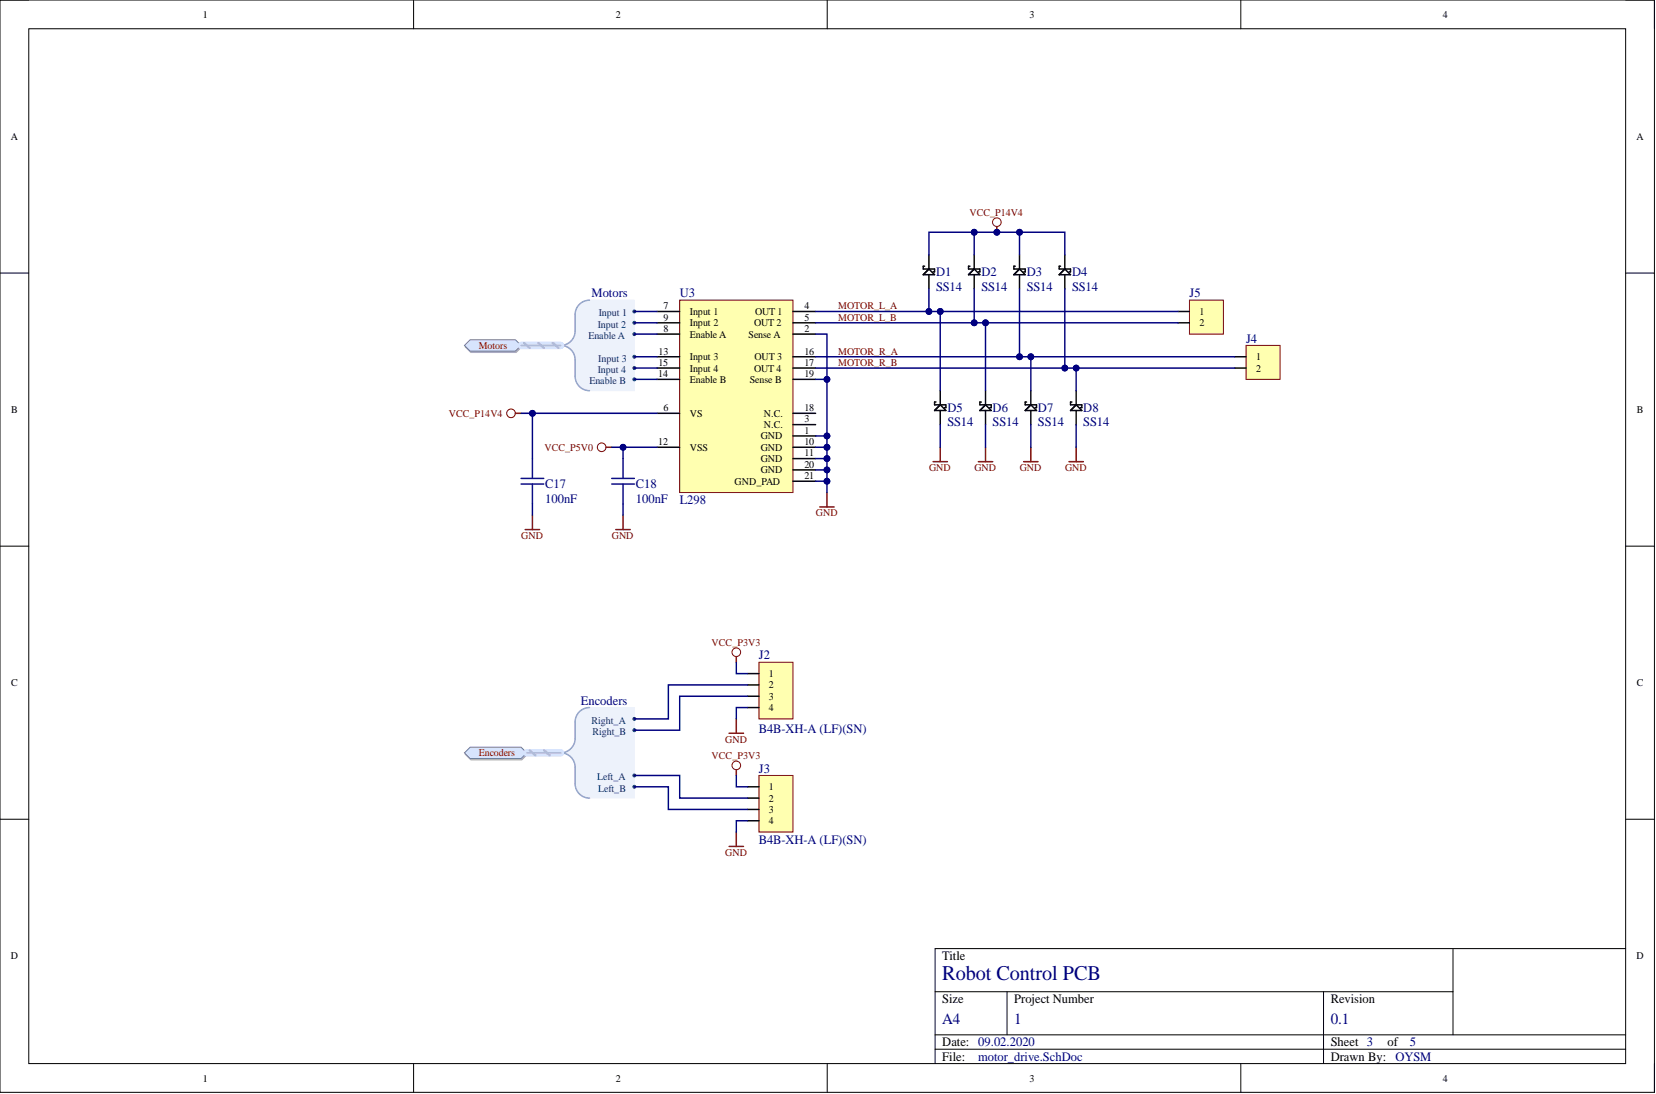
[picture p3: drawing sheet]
<svg xmlns="http://www.w3.org/2000/svg" width="292mm" height="193mm" viewBox="0 0 292 193" stroke-linecap="round" stroke-linejoin="round" font-family="sans-serif">
<defs><g id="words">
<text font-size="3.7" fill="#000080" x="166.2" y="172.9">Robot Control PCB</text>
<g font-size="2.7" fill="#000080">
<text x="166.2" y="180.7">A4</text>
<text x="178.9" y="180.7">1</text>
<text x="234.7" y="180.7">0.1</text>
</g>
<g font-size="2.3" fill="#000080">
<text x="104.3" y="52.4">Motors</text>
<text x="119.9" y="52.4">U3</text>
<text x="165.1" y="48.7">D1</text>
<text x="165.1" y="51.3">SS14</text>
<text x="173.1" y="48.7">D2</text>
<text x="173.1" y="51.3">SS14</text>
<text x="181.1" y="48.7">D3</text>
<text x="181.1" y="51.3">SS14</text>
<text x="189.1" y="48.7">D4</text>
<text x="189.1" y="51.3">SS14</text>
<text x="209.8" y="52.4">J5</text>
<text x="219.8" y="60.4">J4</text>
<text x="167.1" y="72.7">D5</text>
<text x="167.1" y="75.2">SS14</text>
<text x="175.1" y="72.7">D6</text>
<text x="175.1" y="75.2">SS14</text>
<text x="183.1" y="72.7">D7</text>
<text x="183.1" y="75.2">SS14</text>
<text x="191.1" y="72.7">D8</text>
<text x="191.1" y="75.2">SS14</text>
<text x="96.2" y="86.2">C17</text>
<text x="96.2" y="88.7">100nF</text>
<text x="112.2" y="86.2">C18</text>
<text x="112.2" y="88.7">100nF</text>
<text x="119.9" y="88.9">L298</text>
<text x="133.9" y="116.3">J2</text>
<text x="102.4" y="124.3">Encoders</text>
<text x="133.9" y="129.3">B4B-XH-A (LF)(SN)</text>
<text x="133.9" y="136.3">J3</text>
<text x="133.9" y="148.8">B4B-XH-A (LF)(SN)</text>
<text x="248.7" y="184.6">5</text>
<text x="172.6" y="187.1">motor_drive.SchDoc</text>
<text x="246.1" y="187.1">OYSM</text>
</g>
<g font-size="2.3">
<text x="166.2" y="169.4">Title</text>
<text x="166.2" y="177">Size</text>
<text x="178.9" y="177">Project Number</text>
<text x="234.7" y="177">Revision</text>
<text x="166.2" y="184.6">Date: 09.02.2020</text>
<text x="234.7" y="184.6">Sheet 3</text>
<text x="244.7" y="184.6">of</text>
<text x="166.2" y="187.1">File:</text>
<text x="234.7" y="187.1">Drawn By:</text>
</g>
<g font-size="1.8">
<text x="35.8" y="3.2">1</text>
<text x="108.6" y="3.2">2</text>
<text x="181.6" y="3.2">3</text>
<text x="254.5" y="3.2">4</text>
<text x="1.9" y="24.7">A</text>
<text x="288.6" y="24.7">A</text>
<text x="117" y="54.6">7</text>
<text x="117" y="58.5">8</text>
<text x="117" y="56.5">9</text>
<text x="121.7" y="55.6">Input 1</text>
<text x="121.7" y="59.5">Enable A</text>
<text x="121.7" y="57.6">Input 2</text>
<text x="132" y="59.5">Sense A</text>
<text x="133" y="57.6">OUT 2</text>
<text x="133.2" y="55.6">OUT 1</text>
<text x="141.9" y="58.5">2</text>
<text x="141.9" y="54.6">4</text>
<text x="141.9" y="56.5">5</text>
<text x="211.6" y="57.6">2</text>
<text x="211.6" y="55.6">1</text>
<text x="116.1" y="64.5">15</text>
<text x="116.2" y="62.5">13</text>
<text x="121.7" y="63.6">Input 3</text>
<text x="121.7" y="65.5">Input 4</text>
<text x="133" y="65.5">OUT 4</text>
<text x="133.1" y="63.6">OUT 3</text>
<text x="141.9" y="62.5">16</text>
<text x="141.9" y="64.5">17</text>
<text x="221.6" y="65.5">2</text>
<text x="221.6" y="63.6">1</text>
<text x="116.1" y="66.5">14</text>
<text x="121.7" y="67.5">Enable B</text>
<text x="132.3" y="67.5">Sense B</text>
<text x="141.9" y="66.5">19</text>
<text x="2" y="72.9">B</text>
<text x="117" y="72.5">6</text>
<text x="121.7" y="73.5">VS</text>
<text x="134.2" y="77.5">GND</text>
<text x="134.7" y="75.5">N.C.</text>
<text x="134.7" y="73.5">N.C.</text>
<text x="141.9" y="76.5">1</text>
<text x="141.9" y="74.5">3</text>
<text x="141.9" y="72.5">18</text>
<text x="288.7" y="72.9">B</text>
<text x="116.1" y="78.5">12</text>
<text x="121.7" y="79.5">VSS</text>
<text x="134.2" y="79.5">GND</text>
<text x="134.2" y="81.5">GND</text>
<text x="134.2" y="83.5">GND</text>
<text x="141.9" y="78.5">10</text>
<text x="141.9" y="80.5">11</text>
<text x="141.9" y="82.5">20</text>
<text x="129.6" y="85.5">GND_PAD</text>
<text x="141.9" y="84.5">21</text>
<text x="135.6" y="119.5">1</text>
<text x="1.9" y="121.1">C</text>
<text x="135.6" y="125.4">4</text>
<text x="135.6" y="123.4">3</text>
<text x="135.6" y="121.4">2</text>
<text x="288.7" y="121.1">C</text>
<text x="135.6" y="143.4">3</text>
<text x="135.6" y="141.4">2</text>
<text x="135.6" y="139.4">1</text>
<text x="135.6" y="145.4">4</text>
<text x="1.9" y="169.2">D</text>
<text x="288.6" y="169.2">D</text>
<text x="35.8" y="190.8">1</text>
<text x="108.6" y="190.8">2</text>
<text x="181.6" y="190.8">3</text>
<text x="254.5" y="190.8">4</text>
</g>
<g font-size="1.8" fill="#800000">
<text x="171" y="38">VCC_P14V4</text>
<text x="147.9" y="54.6">MOTOR_L_A</text>
<text x="147.9" y="56.5">MOTOR_L_B</text>
<text x="84.5" y="61.6">Motors</text>
<text x="147.9" y="62.5">MOTOR_R_A</text>
<text x="147.9" y="64.5">MOTOR_R_B</text>
<text x="79.2" y="73.5">VCC_P14V4</text>
<text x="96" y="79.5">VCC_P5V0</text>
<text x="163.9" y="83.1">GND</text>
<text x="171.9" y="83.1">GND</text>
<text x="179.9" y="83.1">GND</text>
<text x="187.9" y="83.1">GND</text>
<text x="91.9" y="95">GND</text>
<text x="107.9" y="95">GND</text>
<text x="143.9" y="91.1">GND</text>
<text x="125.5" y="113.9">VCC_P3V3</text>
<text x="127.9" y="131">GND</text>
<text x="84.5" y="133.4">Encoders</text>
<text x="125.5" y="133.9">VCC_P3V3</text>
<text x="127.9" y="150.9">GND</text>
</g>
<g font-size="1.8" fill="#003a70">
<text x="103.8" y="59.8">Enable A</text>
<text x="105.4" y="57.8">Input 2</text>
<text x="105.6" y="55.8">Input 1</text>
<text x="105.4" y="65.8">Input 4</text>
<text x="105.5" y="63.8">Input 3</text>
<text x="104" y="67.8">Enable B</text>
<text x="104.3" y="127.7">Right_A</text>
<text x="104.5" y="129.7">Right_B</text>
<text x="105.4" y="137.7">Left_A</text>
<text x="105.5" y="139.6">Left_B</text>
</g>
</g></defs>
<g fill="none" stroke="#000" stroke-width=".18">
<path d="M0 0h291.8v192.7h-291.8zM0 0h5.1M5.1 5.1h281.6v182.5h-281.6zM73 0v5.1M145.9 0v5.1M218.9 0v5.1M286.7 0h5.1v5.1M0 48.2h5.1M286.7 48.2h5.1M0 96.3h5.1M286.7 96.3h5.1M0 144.5h5.1"/>
<path d="M286.7 144.5h5.1M164.9 174.9h91.4M177.6 174.9v7.6M233.5 174.9v12.7M256.3 167.3v15.2M286.7 167.3h-121.8v20.3M73 187.6v5.1M145.9 187.6v5.1M164.9 185.1h121.8M164.9 182.5h121.8M218.9 187.6v5.1M291.8 187.6v5.1"/>
</g>
<path d="M119.9 52.9h20v34h-20z" fill-rule="evenodd" fill="#ffffb0"/>
<g fill="none" stroke="#800000" stroke-width=".18">
<path d="M119.9 52.9h20v34h-20z"/>
<circle cx="90.1" cy="72.9" r=".76"/>
<circle cx="106.1" cy="78.9" r=".76"/>
</g>
<g fill="none" stroke="#000" stroke-width=".26">
<path d="M115.9 58.9h4M115.9 54.9h4M115.9 56.9h4M139.9 58.9h4M139.9 54.9h4M139.9 56.9h4M115.9 72.9h4M115.9 78.9h4M115.9 62.9h4M115.9 66.9h4M115.9 64.9h4M139.9 76.9h4"/>
<path d="M139.9 74.9h4M139.9 72.9h4M139.9 78.9h4M139.9 62.9h4M139.9 66.9h4M139.9 64.9h4M139.9 80.9h4M139.9 82.9h4M139.9 84.9h4"/>
</g>
<path d="M90.9 72.9h1M106.9 78.9h1M92.6 93.4h2.6M93.9 90.9v2.5M108.6 93.4h2.6M109.9 90.9v2.5M144.6 89.4h2.5M145.9 86.9v2.5" fill="none" stroke="#800000" stroke-width=".26"/>
<path d="M91.9 85.4h4M91.9 84.4h4M93.9 80.9v3.5M93.9 85.4v3.5M107.9 85.4h4M107.9 84.4h4M109.9 80.9v3.5M109.9 85.4v3.5" fill="none" stroke="#11037f" stroke-width=".26"/>
<path d="M101.8 54.2l.9-.9 1.3-.4h7.9v16h-7.9l-1.3-.3-.9-1-.4-1.2v-3.6l-.6-1-1.3-.9 1.3-.8 .6-1.1v-3.5z" fill-rule="evenodd" fill="#edf2fb"/>
<path d="M101.8 54.2l.9-.9 1.3-.4h7.9v16h-7.9l-1.3-.3-.9-1-.4-1.2v-3.6l-.6-1-1.3-.9 1.3-.8 .6-1.1v-3.5z" fill="none" stroke="#edf2fb" stroke-width=".18"/>
<path d="M104 52.9a2.54 2.54 0 0 0-2.6 2.6v2.9a2.54 2.54 0 0 1-2.5 2.5 2.53 2.53 0 0 1 2.5 2.6v2.9a2.54 2.54 0 0 0 2.6 2.5" fill="none" stroke="#8f9ec9" stroke-width=".26"/>
<circle cx="111.9" cy="54.9" r=".25" fill="#003a70"/>
<circle cx="111.9" cy="54.9" r=".25" fill="none" stroke="#003a70" stroke-width=".18"/>
<circle cx="111.9" cy="56.9" r=".25" fill="#003a70"/>
<circle cx="111.9" cy="56.9" r=".25" fill="none" stroke="#003a70" stroke-width=".18"/>
<circle cx="111.9" cy="62.9" r=".25" fill="#003a70"/>
<circle cx="111.9" cy="62.9" r=".25" fill="none" stroke="#003a70" stroke-width=".18"/>
<circle cx="111.9" cy="64.9" r=".25" fill="#003a70"/>
<circle cx="111.9" cy="64.9" r=".25" fill="none" stroke="#003a70" stroke-width=".18"/>
<circle cx="111.9" cy="58.9" r=".25" fill="#003a70"/>
<circle cx="111.9" cy="58.9" r=".25" fill="none" stroke="#003a70" stroke-width=".18"/>
<circle cx="111.9" cy="66.9" r=".25" fill="#003a70"/>
<circle cx="111.9" cy="66.9" r=".25" fill="none" stroke="#003a70" stroke-width=".18"/>
<path d="M82.1 61.2l1-1h7.9l1 1-1 1h-7.9z" fill-rule="evenodd" fill="#bac0ca"/>
<path d="M82.1 61.2l1-1h7.9l1 1-1 1h-7.9z" fill="none" stroke="#a6acb6" stroke-width=".18"/>
<path d="M81.9 60.9l1-1h8l1 1-1 1h-8z" fill-rule="evenodd" fill="#d5e4ff"/>
<path d="M81.9 60.9l1-1h8l1 1-1 1h-8z" fill="none" stroke="#71809b" stroke-width=".18"/>
<g fill="none" stroke="#000" stroke-width=".26">
<path d="M162.8 48.5l1-1 1 1zM163.1 47h-.3v.5h2v.5h-.2M163.8 45v2.5M163.8 48.5v2.4M170.8 48.5l1-1 1 1zM171.1 47h-.3v.5h2v.5h-.2M171.8 45v2.5M171.8 48.5v2.4M179.1 47h-.3v.5h2v.5h-.2M179.8 47.5l1 1h-2zM179.8 45v2.5M179.8 48.5v2.4"/>
<path d="M187.1 47h-.3v.5h2v.5h-.2M187.8 47.5l1 1h-2zM187.8 45v2.5M187.8 48.5v2.4M164.8 72.4l1-1 1 1zM165.1 70.9h-.3v.5h2v.5h-.2M165.8 68.9v2.5M165.8 72.4v2.5M172.8 70.9v.5M172.8 71.4h2v.5h-.2M172.8 70.9h.3M173.8 71.4l1 1h-2z"/>
<path d="M173.8 68.9v2.5M173.8 72.4v2.5M181.1 70.9h-.3v.5h2v.5h-.2M181.8 71.4l1 1h-2zM181.8 68.9v2.5M181.8 72.4v2.5M189.1 70.9h-.3v.5h2v.5h-.2M189.8 71.4l1 1h-2zM189.8 68.9v2.5M189.8 72.4v2.5"/>
</g>
<circle cx="175.8" cy="39.2" r=".76" fill="none" stroke="#800000" stroke-width=".18"/>
<path d="M175.8 40v1" fill="none" stroke="#800000" stroke-width=".26"/>
<circle cx="175.8" cy="41" r=".51" fill="#000080"/>
<circle cx="175.8" cy="41" r=".51" fill="none" stroke="#000080" stroke-width=".18"/>
<path d="M165.8 78.9v2.5M173.8 78.9v2.5M181.8 78.9v2.5M189.8 78.9v2.5M164.6 81.4h2.5M172.6 81.4h2.5M180.6 81.4h2.5M188.6 81.4h2.5" fill="none" stroke="#800000" stroke-width=".26"/>
<path d="M219.8 60.9h6v6h-6z" fill-rule="evenodd" fill="#ffffb0"/>
<path d="M219.8 60.9h6v6h-6z" fill="none" stroke="#800000" stroke-width=".18"/>
<path d="M217.8 64.9h2M217.8 62.9h2" fill="none" stroke="#000" stroke-width=".26"/>
<path d="M209.8 52.9h6v6h-6z" fill-rule="evenodd" fill="#ffffb0"/>
<path d="M209.8 52.9h6v6h-6z" fill="none" stroke="#800000" stroke-width=".18"/>
<path d="M207.8 56.9h2M207.8 54.9h2" fill="none" stroke="#000" stroke-width=".26"/>
<path d="M133.9 116.8h6v10h-6z" fill-rule="evenodd" fill="#ffffb0"/>
<path d="M133.9 116.8h6v10h-6z" fill="none" stroke="#800000" stroke-width=".18"/>
<path d="M131.9 118.8h2M131.9 124.8h2M131.9 122.8h2M131.9 120.8h2" fill="none" stroke="#000" stroke-width=".26"/>
<path d="M133.9 136.8h6v10h-6z" fill-rule="evenodd" fill="#ffffb0"/>
<g fill="none" stroke="#800000" stroke-width=".18">
<path d="M133.9 136.8h6v10h-6z"/>
<circle cx="129.9" cy="115" r=".76"/>
<circle cx="129.9" cy="135" r=".76"/>
</g>
<path d="M131.9 138.8h2M131.9 144.8h2M131.9 142.8h2M131.9 140.8h2" fill="none" stroke="#000" stroke-width=".26"/>
<path d="M129.9 115.8v1M128.6 129.3h2.5M129.9 126.8v2.5M129.9 135.8v1M128.6 149.3h2.5M129.9 146.8v2.5" fill="none" stroke="#800000" stroke-width=".26"/>
<path d="M101.8 126.1l.9-1 1.3-.3h7.9v16h-7.9l-1.3-.3-.9-1-.4-1.3v-3.5l-.6-1.1-1.3-.8 1.3-.9 .6-1v-3.6z" fill-rule="evenodd" fill="#edf2fb"/>
<path d="M101.8 126.1l.9-1 1.3-.3h7.9v16h-7.9l-1.3-.3-.9-1-.4-1.3v-3.5l-.6-1.1-1.3-.8 1.3-.9 .6-1v-3.6z" fill="none" stroke="#edf2fb" stroke-width=".18"/>
<path d="M104 124.8a2.54 2.54 0 0 0-2.6 2.5v3a2.54 2.54 0 0 1-2.5 2.5 2.54 2.54 0 0 1 2.5 2.5v2.9a2.54 2.54 0 0 0 2.6 2.6" fill="none" stroke="#8f9ec9" stroke-width=".26"/>
<circle cx="111.9" cy="126.8" r=".25" fill="#003a70"/>
<circle cx="111.9" cy="126.8" r=".25" fill="none" stroke="#003a70" stroke-width=".18"/>
<circle cx="111.9" cy="128.8" r=".25" fill="#003a70"/>
<circle cx="111.9" cy="128.8" r=".25" fill="none" stroke="#003a70" stroke-width=".18"/>
<circle cx="111.9" cy="136.8" r=".25" fill="#003a70"/>
<circle cx="111.9" cy="136.8" r=".25" fill="none" stroke="#003a70" stroke-width=".18"/>
<circle cx="111.9" cy="138.8" r=".25" fill="#003a70"/>
<circle cx="111.9" cy="138.8" r=".25" fill="none" stroke="#003a70" stroke-width=".18"/>
<path d="M82.1 133l1-1h8.9l1 1-1 1h-8.9z" fill-rule="evenodd" fill="#bac0ca"/>
<path d="M82.1 133l1-1h8.9l1 1-1 1h-8.9z" fill="none" stroke="#a6acb6" stroke-width=".18"/>
<path d="M81.9 132.8l1-1h9l1 1-1 1h-9z" fill-rule="evenodd" fill="#d5e4ff"/>
<path d="M81.9 132.8l1-1h9l1 1-1 1h-9z" fill="none" stroke="#71809b" stroke-width=".18"/>
<path d="M111.9 54.9h4M111.9 56.9h4M111.9 58.9h4M91.9 72.9h24M111.9 62.9h4M111.9 64.9h4M111.9 66.9h4" fill="none" stroke="#000080" stroke-width=".26"/>
<circle cx="93.9" cy="72.9" r=".51" fill="#000080"/>
<circle cx="93.9" cy="72.9" r=".51" fill="none" stroke="#000080" stroke-width=".18"/>
<path d="M107.9 78.9h8" fill="none" stroke="#000080" stroke-width=".26"/>
<circle cx="109.9" cy="78.9" r=".51" fill="#000080"/>
<circle cx="109.9" cy="78.9" r=".51" fill="none" stroke="#000080" stroke-width=".18"/>
<path d="M109.9 78.9v2" fill="none" stroke="#000080" stroke-width=".26"/>
<circle cx="109.9" cy="78.9" r=".51" fill="#000080"/>
<circle cx="109.9" cy="78.9" r=".51" fill="none" stroke="#000080" stroke-width=".18"/>
<path d="M93.9 72.9v8" fill="none" stroke="#000080" stroke-width=".26"/>
<circle cx="93.9" cy="72.9" r=".51" fill="#000080"/>
<circle cx="93.9" cy="72.9" r=".51" fill="none" stroke="#000080" stroke-width=".18"/>
<path d="M143.9 58.9h2v28M93.9 88.9v2M109.9 88.9v2" fill="none" stroke="#000080" stroke-width=".26"/>
<circle cx="145.9" cy="84.9" r=".51" fill="#000080"/>
<circle cx="145.9" cy="84.9" r=".51" fill="none" stroke="#000080" stroke-width=".18"/>
<circle cx="145.9" cy="82.9" r=".51" fill="#000080"/>
<circle cx="145.9" cy="82.9" r=".51" fill="none" stroke="#000080" stroke-width=".18"/>
<circle cx="145.9" cy="80.9" r=".51" fill="#000080"/>
<circle cx="145.9" cy="80.9" r=".51" fill="none" stroke="#000080" stroke-width=".18"/>
<circle cx="145.9" cy="78.9" r=".51" fill="#000080"/>
<circle cx="145.9" cy="78.9" r=".51" fill="none" stroke="#000080" stroke-width=".18"/>
<circle cx="145.9" cy="76.9" r=".51" fill="#000080"/>
<circle cx="145.9" cy="76.9" r=".51" fill="none" stroke="#000080" stroke-width=".18"/>
<circle cx="145.9" cy="66.9" r=".51" fill="#000080"/>
<circle cx="145.9" cy="66.9" r=".51" fill="none" stroke="#000080" stroke-width=".18"/>
<path d="M143.9 66.9h2" fill="none" stroke="#000080" stroke-width=".26"/>
<circle cx="145.9" cy="66.9" r=".51" fill="#000080"/>
<circle cx="145.9" cy="66.9" r=".51" fill="none" stroke="#000080" stroke-width=".18"/>
<path d="M143.9 78.9h2" fill="none" stroke="#000080" stroke-width=".26"/>
<circle cx="145.9" cy="78.9" r=".51" fill="#000080"/>
<circle cx="145.9" cy="78.9" r=".51" fill="none" stroke="#000080" stroke-width=".18"/>
<path d="M143.9 80.9h2" fill="none" stroke="#000080" stroke-width=".26"/>
<circle cx="145.9" cy="80.9" r=".51" fill="#000080"/>
<circle cx="145.9" cy="80.9" r=".51" fill="none" stroke="#000080" stroke-width=".18"/>
<path d="M143.9 82.9h2" fill="none" stroke="#000080" stroke-width=".26"/>
<circle cx="145.9" cy="82.9" r=".51" fill="#000080"/>
<circle cx="145.9" cy="82.9" r=".51" fill="none" stroke="#000080" stroke-width=".18"/>
<path d="M143.9 84.9h2" fill="none" stroke="#000080" stroke-width=".26"/>
<circle cx="145.9" cy="84.9" r=".51" fill="#000080"/>
<circle cx="145.9" cy="84.9" r=".51" fill="none" stroke="#000080" stroke-width=".18"/>
<path d="M143.9 54.9h63.9" fill="none" stroke="#000080" stroke-width=".26"/>
<circle cx="163.8" cy="54.9" r=".51" fill="#000080"/>
<circle cx="163.8" cy="54.9" r=".51" fill="none" stroke="#000080" stroke-width=".18"/>
<circle cx="165.8" cy="54.9" r=".51" fill="#000080"/>
<circle cx="165.8" cy="54.9" r=".51" fill="none" stroke="#000080" stroke-width=".18"/>
<path d="M163.8 50.9v4" fill="none" stroke="#000080" stroke-width=".26"/>
<circle cx="163.8" cy="54.9" r=".51" fill="#000080"/>
<circle cx="163.8" cy="54.9" r=".51" fill="none" stroke="#000080" stroke-width=".18"/>
<path d="M171.8 50.9v6" fill="none" stroke="#000080" stroke-width=".26"/>
<circle cx="171.8" cy="56.9" r=".51" fill="#000080"/>
<circle cx="171.8" cy="56.9" r=".51" fill="none" stroke="#000080" stroke-width=".18"/>
<path d="M179.8 50.9v12" fill="none" stroke="#000080" stroke-width=".26"/>
<circle cx="179.8" cy="62.9" r=".51" fill="#000080"/>
<circle cx="179.8" cy="62.9" r=".51" fill="none" stroke="#000080" stroke-width=".18"/>
<path d="M187.8 50.9v14" fill="none" stroke="#000080" stroke-width=".26"/>
<circle cx="187.8" cy="64.9" r=".51" fill="#000080"/>
<circle cx="187.8" cy="64.9" r=".51" fill="none" stroke="#000080" stroke-width=".18"/>
<path d="M165.8 54.9v14" fill="none" stroke="#000080" stroke-width=".26"/>
<circle cx="165.8" cy="54.9" r=".51" fill="#000080"/>
<circle cx="165.8" cy="54.9" r=".51" fill="none" stroke="#000080" stroke-width=".18"/>
<path d="M143.9 64.9h45.9v4" fill="none" stroke="#000080" stroke-width=".26"/>
<circle cx="187.8" cy="64.9" r=".51" fill="#000080"/>
<circle cx="187.8" cy="64.9" r=".51" fill="none" stroke="#000080" stroke-width=".18"/>
<circle cx="189.8" cy="64.9" r=".51" fill="#000080"/>
<circle cx="189.8" cy="64.9" r=".51" fill="none" stroke="#000080" stroke-width=".18"/>
<path d="M143.9 62.9h37.9v6" fill="none" stroke="#000080" stroke-width=".26"/>
<circle cx="179.8" cy="62.9" r=".51" fill="#000080"/>
<circle cx="179.8" cy="62.9" r=".51" fill="none" stroke="#000080" stroke-width=".18"/>
<circle cx="181.8" cy="62.9" r=".51" fill="#000080"/>
<circle cx="181.8" cy="62.9" r=".51" fill="none" stroke="#000080" stroke-width=".18"/>
<path d="M143.9 56.9h29.9v12" fill="none" stroke="#000080" stroke-width=".26"/>
<circle cx="171.8" cy="56.9" r=".51" fill="#000080"/>
<circle cx="171.8" cy="56.9" r=".51" fill="none" stroke="#000080" stroke-width=".18"/>
<circle cx="173.8" cy="56.9" r=".51" fill="#000080"/>
<circle cx="173.8" cy="56.9" r=".51" fill="none" stroke="#000080" stroke-width=".18"/>
<path d="M173.8 56.9h34" fill="none" stroke="#000080" stroke-width=".26"/>
<circle cx="173.8" cy="56.9" r=".51" fill="#000080"/>
<circle cx="173.8" cy="56.9" r=".51" fill="none" stroke="#000080" stroke-width=".18"/>
<path d="M181.8 62.9h36" fill="none" stroke="#000080" stroke-width=".26"/>
<circle cx="181.8" cy="62.9" r=".51" fill="#000080"/>
<circle cx="181.8" cy="62.9" r=".51" fill="none" stroke="#000080" stroke-width=".18"/>
<path d="M189.8 64.9h28" fill="none" stroke="#000080" stroke-width=".26"/>
<circle cx="189.8" cy="64.9" r=".51" fill="#000080"/>
<circle cx="189.8" cy="64.9" r=".51" fill="none" stroke="#000080" stroke-width=".18"/>
<path d="M163.9 45v-4h23.9v4" fill="none" stroke="#000080" stroke-width=".26"/>
<circle cx="179.8" cy="41" r=".51" fill="#000080"/>
<circle cx="179.8" cy="41" r=".51" fill="none" stroke="#000080" stroke-width=".18"/>
<circle cx="175.8" cy="41" r=".51" fill="#000080"/>
<circle cx="175.8" cy="41" r=".51" fill="none" stroke="#000080" stroke-width=".18"/>
<circle cx="171.8" cy="41" r=".51" fill="#000080"/>
<circle cx="171.8" cy="41" r=".51" fill="none" stroke="#000080" stroke-width=".18"/>
<path d="M171.8 41v4" fill="none" stroke="#000080" stroke-width=".26"/>
<circle cx="171.8" cy="41" r=".51" fill="#000080"/>
<circle cx="171.8" cy="41" r=".51" fill="none" stroke="#000080" stroke-width=".18"/>
<path d="M179.8 41v4" fill="none" stroke="#000080" stroke-width=".26"/>
<circle cx="179.8" cy="41" r=".51" fill="#000080"/>
<circle cx="179.8" cy="41" r=".51" fill="none" stroke="#000080" stroke-width=".18"/>
<path d="M143.9 76.9h2M165.8 74.9v4M173.8 74.9v4M181.8 74.9v4M189.8 74.9v4" fill="none" stroke="#000080" stroke-width=".26"/>
<circle cx="145.9" cy="76.9" r=".51" fill="#000080"/>
<circle cx="145.9" cy="76.9" r=".51" fill="none" stroke="#000080" stroke-width=".18"/>
<path d="M129.9 116.8v2h2M111.9 136.8h8v4h12M111.9 138.8h6v4h14M129.9 136.8v2h2M131.9 124.8h-2v2M131.9 122.8h-12v6h-8M131.9 120.8h-14v6h-6M131.9 144.8h-2v2" fill="none" stroke="#000080" stroke-width=".26"/>
<path d="M91.9 60.9h7M92.9 132.8h6" fill="none" stroke="#cbdaff" stroke-width="1.3"/>
<path d="M92.4 60.5l1 .9M95 60.5l1 .9M97.5 60.5l1 .9M93.4 132.3l1 .9M96 132.3l1 .9" fill="none" stroke="#adbce7" stroke-width=".39"/>
<path d="M91.9 60.9h7M92.9 132.8h6" fill="none" stroke="#adbce7" stroke-width=".26"/>
<use href="#words"/>
</svg>
